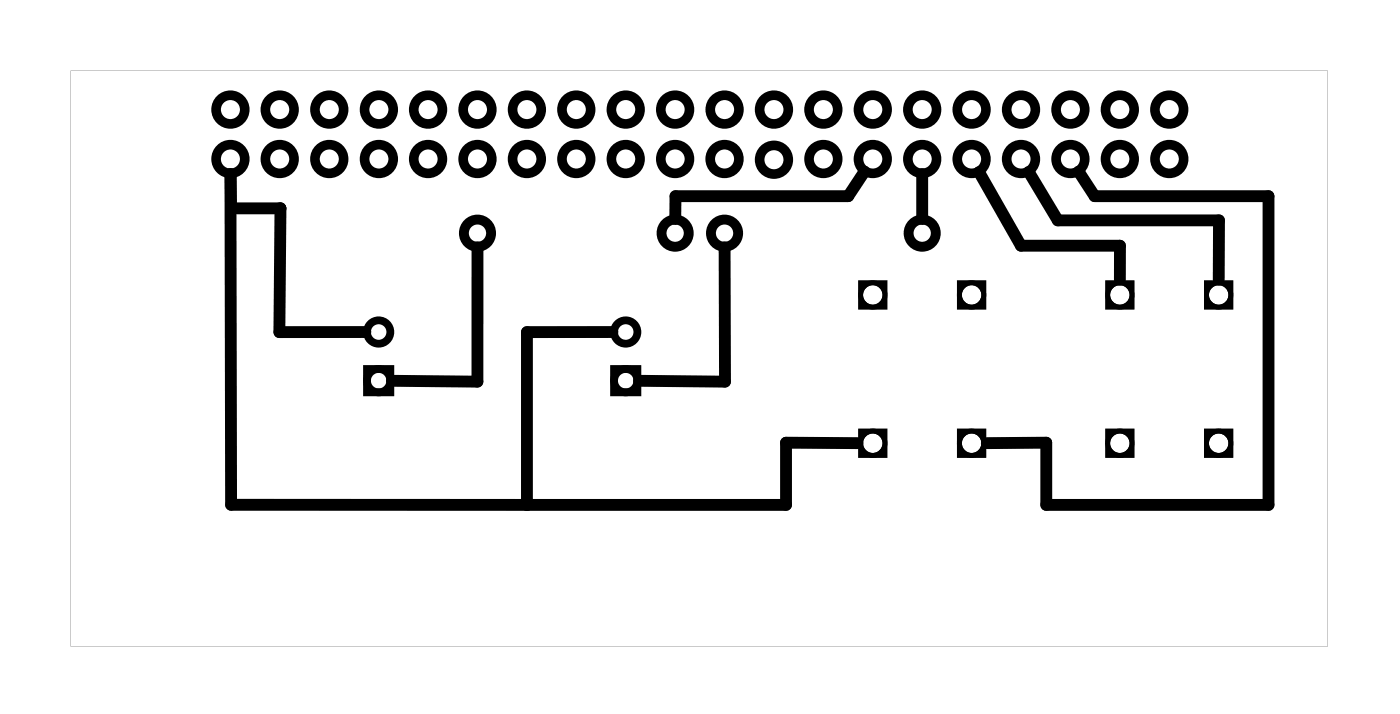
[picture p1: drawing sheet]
<svg xmlns="http://www.w3.org/2000/svg" width="72mm" height="37mm" viewBox="0 0 72 37" stroke-linecap="round" stroke-linejoin="round" font-family="sans-serif">
<g fill="#000">
<path d="M44.1 14.4v1.5h1.5v-1.5zM44.4 15.2a.5 .5 0 0 1 1 0 .5 .5 0 0 1-1 0z"/>
<path d="M49.2 14.4v1.5h1.5v-1.5zM49.4 15.2a.5 .5 0 0 1 1 0 .5 .5 0 0 1-1 0z"/>
<path d="M56.8 14.4v1.5h1.5v-1.5zM57.1 15.2a.5 .5 0 0 1 1 0 .5 .5 0 0 1-1 0z"/>
<path d="M61.9 14.4v1.5h1.5v-1.5zM62.1 15.2a.5 .5 0 0 1 1 0 .5 .5 0 0 1-1 0z"/>
<path d="M3.6 3.6v29.6h64.6v-29.6zM3.6 3.6h64.6v29.6h-64.6z"/>
<path d="M44.1 22v1.5h1.5v-1.5zM44.4 22.8a.5 .5 0 0 1 1 0 .5 .5 0 0 1-1 0z"/>
<path d="M49.2 22v1.5h1.5v-1.5zM49.4 22.8a.5 .5 0 0 1 1 0 .5 .5 0 0 1-1 0z"/>
<path d="M56.8 22v1.5h1.5v-1.5zM57.1 22.8a.5 .5 0 0 1 1 0 .5 .5 0 0 1-1 0z"/>
<path d="M61.9 22v1.5h1.5v-1.5zM62.1 22.8a.5 .5 0 0 1 1 0 .5 .5 0 0 1-1 0z"/>
<circle cx="14.4" cy="10.7" r=".3"/>
</g>
<g fill="none" stroke="#000" stroke-width=".49">
<circle cx="11.8" cy="8.2" r=".74"/>
<circle cx="11.8" cy="5.6" r=".74"/>
<circle cx="14.4" cy="8.2" r=".74"/>
<circle cx="14.4" cy="5.6" r=".74"/>
<circle cx="16.9" cy="8.2" r=".74"/>
<circle cx="16.9" cy="5.6" r=".74"/>
<circle cx="19.5" cy="8.2" r=".74"/>
<circle cx="19.5" cy="5.6" r=".74"/>
<circle cx="22" cy="8.2" r=".74"/>
<circle cx="22" cy="5.6" r=".74"/>
<circle cx="24.5" cy="8.2" r=".74"/>
<circle cx="24.5" cy="5.6" r=".74"/>
<circle cx="27.1" cy="8.2" r=".74"/>
<circle cx="27.1" cy="5.6" r=".74"/>
<circle cx="29.6" cy="8.2" r=".74"/>
<circle cx="29.6" cy="5.6" r=".74"/>
<circle cx="32.2" cy="8.2" r=".74"/>
<circle cx="32.2" cy="5.6" r=".74"/>
<circle cx="34.7" cy="8.2" r=".74"/>
<circle cx="34.7" cy="5.6" r=".74"/>
<circle cx="37.2" cy="8.2" r=".74"/>
<circle cx="37.2" cy="5.6" r=".74"/>
<circle cx="39.8" cy="5.6" r=".74"/>
<circle cx="39.8" cy="8.2" r=".74"/>
<circle cx="42.3" cy="8.2" r=".74"/>
<circle cx="42.3" cy="5.6" r=".74"/>
<circle cx="44.9" cy="5.6" r=".74"/>
<circle cx="44.9" cy="8.2" r=".74"/>
<circle cx="47.4" cy="8.2" r=".74"/>
<circle cx="47.4" cy="5.6" r=".74"/>
<circle cx="49.9" cy="8.2" r=".74"/>
<circle cx="49.9" cy="5.6" r=".74"/>
<circle cx="52.5" cy="8.2" r=".74"/>
<circle cx="52.5" cy="5.6" r=".74"/>
<circle cx="55" cy="8.2" r=".74"/>
<circle cx="55" cy="5.6" r=".74"/>
<circle cx="57.6" cy="8.2" r=".74"/>
<circle cx="57.6" cy="5.6" r=".74"/>
<circle cx="60.1" cy="5.6" r=".74"/>
<circle cx="60.1" cy="8.2" r=".74"/>
</g>
<g fill="none" stroke="#000" stroke-width=".25">
<circle cx="44.9" cy="15.2" r=".63"/>
<circle cx="49.9" cy="15.2" r=".63"/>
<circle cx="57.6" cy="15.2" r=".63"/>
<circle cx="62.6" cy="15.2" r=".63"/>
<circle cx="44.9" cy="22.8" r=".63"/>
<circle cx="49.9" cy="22.8" r=".63"/>
<circle cx="57.6" cy="22.8" r=".63"/>
<circle cx="62.6" cy="22.8" r=".63"/>
</g>
<g fill="none" stroke="#000" stroke-width=".4">
<path d="M18.9 19h1.2v1.2h-1.2zM31.6 19h1.2v1.2h-1.2z"/>
<circle cx="19.5" cy="17.1" r=".6"/>
<circle cx="19.5" cy="19.6" r=".6"/>
<circle cx="32.2" cy="17.1" r=".6"/>
<circle cx="32.2" cy="19.6" r=".6"/>
</g>
<g fill="none" stroke="#000" stroke-width=".51">
<circle cx="24.5" cy="12" r=".7"/>
<circle cx="34.7" cy="12" r=".7"/>
<circle cx="37.2" cy="12" r=".7"/>
<circle cx="47.4" cy="12" r=".7"/>
</g>
<path d="M18.8 17.1h-4.4v-6.4h-2.5v-1.8v17h28.5v-3.2l3.7 .1M24.5 12.7v6.9h-4.4M31.5 17.1h-4.4v8.8M37.2 12.7l.1 6.9h-4.5M44.4 8.8l-.8 1.3h-8.9v1.2M47.4 8.9v2.4M50.3 8.8l2.2 3.8h5.1v1.8M52.9 8.8l1.5 2.5h8.3l-.1 3.1M55.4 8.8l.9 1.3h8.9v15.8h-11.4v-3.2l-3.1 .1" fill="none" stroke="#000" stroke-width=".61"/>
</svg>
